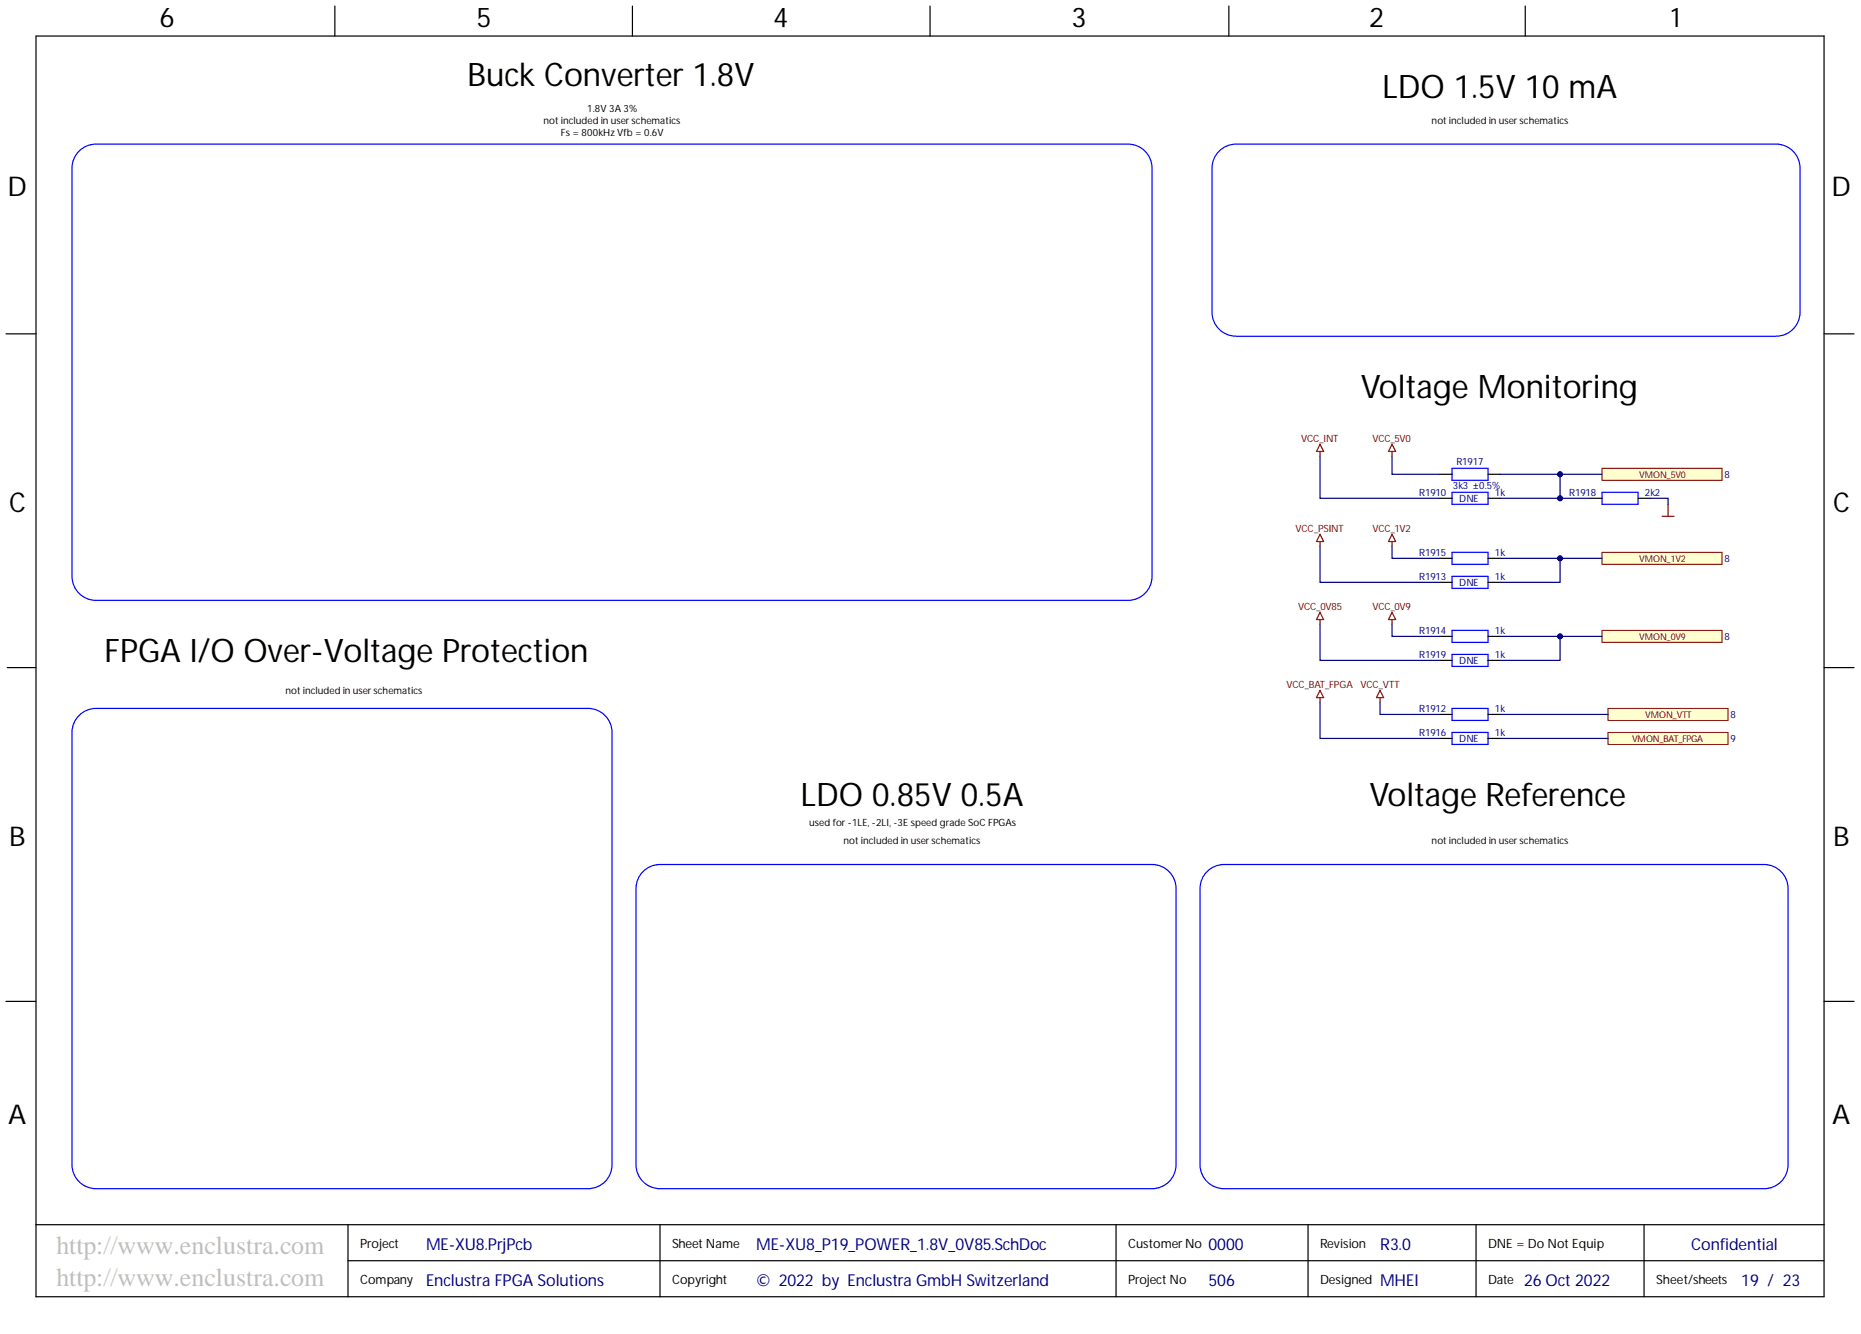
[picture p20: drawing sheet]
<svg xmlns="http://www.w3.org/2000/svg" width="393mm" height="282mm" viewBox="0 0 393 282" stroke-linecap="round" stroke-linejoin="round" font-family="sans-serif">
<defs><g id="words">
<g font-size="6.8">
<text x="98.8" y="18.1">Buck Converter 1.8V</text>
<text x="292.2" y="20.6">LDO 1.5V 10 mA</text>
<text x="287.6" y="84.1">Voltage Monitoring</text>
<text x="22.1" y="139.9">FPGA I/O Over-Voltage Protection</text>
<text x="169.3" y="170.3">LDO 0.85V 0.5A</text>
<text x="289.5" y="170.3">Voltage Reference</text>
</g>
<g font-size="5.8">
<text x="33.7" y="5.7">6</text>
<text x="100.7" y="5.7">5</text>
<text x="163.4" y="5.7">4</text>
<text x="226.5" y="5.7">3</text>
<text x="289.4" y="5.7">2</text>
<text x="353.1" y="5.7">1</text>
<text x="1.6" y="41.4">D</text>
<text x="387.1" y="41.4">D</text>
<text x="1.9" y="108.2">C</text>
<text x="387.5" y="108.2">C</text>
<text x="1.9" y="178.7">B</text>
<text x="387.5" y="178.7">B</text>
<text x="1.7" y="237.5">A</text>
<text x="387.2" y="237.5">A</text>
</g>
<g font-size="5.5" fill="#c0c0c0">
<text x="11.9" y="264.9">http://www.enclustra.com</text>
<text x="11.9" y="271.8">http://www.enclustra.com</text>
</g>
<g font-size="3.5" fill="#000080">
<text x="90" y="264">ME-XU8.PrjPcb</text>
<text x="159.8" y="264">ME-XU8_P19_POWER_1.8V_0V85.SchDoc</text>
<text x="255.4" y="264">0000</text>
<text x="357.5" y="264">Confidential</text>
<text x="90" y="271.6">Enclustra FPGA Solutions</text>
<text x="159.8" y="271.6">© 2022 by Enclustra GmbH Switzerland</text>
<text x="255.4" y="271.6">506</text>
<text x="291.7" y="271.6">MHEI</text>
<text x="322.1" y="271.6">26 Oct 2022</text>
<text x="368" y="271.6">19 / 23</text>
</g>
<text font-size="3.5" fill="#00007c" x="291.7" y="264">R3.0</text>
<g font-size="2.7">
<text x="76.1" y="263.7">Project</text>
<text x="142" y="263.7">Sheet Name</text>
<text x="238.4" y="263.7">Customer No</text>
<text x="279" y="263.7">Revision</text>
<text x="314.5" y="263.7">DNE = Do Not Equip</text>
<text x="76.1" y="271.3">Company</text>
<text x="142" y="271.3">Copyright</text>
<text x="238.4" y="271.3">Project No</text>
<text x="279" y="271.3">Designed</text>
<text x="314.5" y="271.3">Date</text>
<text x="350" y="271.3">Sheet/sheets</text>
</g>
<g font-size="2.1">
<text x="124.1" y="23.7">1.8V 3A 3%</text>
<text x="114.9" y="26.2">not included in user schematics</text>
<text x="118.5" y="28.8">Fs = 800kHz Vfb = 0.6V</text>
<text x="302.6" y="26.2">not included in user schematics</text>
<text x="60.4" y="146.7">not included in user schematics</text>
<text x="171" y="174.6">used for -1LE, -2LI, -3E speed grade SoC FPGAs</text>
<text x="178.3" y="178.4">not included in user schematics</text>
<text x="302.6" y="178.4">not included in user schematics</text>
</g>
<g font-size="2.1" fill="#800000">
<text x="275" y="93.4">VCC_INT</text>
<text x="290.1" y="93.4">VCC_5V0</text>
<text x="273.9" y="112.4">VCC_PSINT</text>
<text x="290.1" y="112.4">VCC_1V2</text>
<text x="274.4" y="128.9">VCC_0V85</text>
<text x="290.1" y="128.9">VCC_0V9</text>
<text x="271.9" y="145.4">VCC_BAT_FPGA</text>
<text x="287.5" y="145.4">VCC_VTT</text>
</g>
<g font-size="2.1" fill="#000080">
<text x="307.8" y="98.2">R1917</text>
<text x="364.5" y="101.1">8</text>
<text x="300" y="104.8">R1910</text>
<text x="307.1" y="103.4">3k3 ±0.5%</text>
<text x="308.4" y="106.1">DNE</text>
<text x="316" y="104.8">1k</text>
<text x="331.7" y="104.8">R1918</text>
<text x="347.7" y="104.8">2k2</text>
<text x="300" y="117.5">R1915</text>
<text x="316" y="117.5">1k</text>
<text x="364.5" y="118.8">8</text>
<text x="300" y="122.5">R1913</text>
<text x="308.4" y="123.8">DNE</text>
<text x="316" y="122.5">1k</text>
<text x="300" y="134">R1914</text>
<text x="316" y="134">1k</text>
<text x="364.5" y="135.3">8</text>
<text x="300" y="139">R1919</text>
<text x="308.4" y="140.3">DNE</text>
<text x="316" y="139">1k</text>
<text x="300" y="150.4">R1912</text>
<text x="300" y="155.5">R1916</text>
<text x="316" y="150.4">1k</text>
<text x="316" y="155.5">1k</text>
<text x="365.8" y="151.8">8</text>
<text x="308.4" y="156.8">DNE</text>
<text x="365.8" y="156.9">9</text>
</g>
<g font-size="1.9" fill="#800000">
<text x="346.5" y="101">VMON_5V0</text>
<text x="346.5" y="118.7">VMON_1V2</text>
<text x="346.5" y="135.2">VMON_0V9</text>
<text x="347.7" y="151.7">VMON_VTT</text>
<text x="345" y="156.8">VMON_BAT_FPGA</text>
</g>
</g></defs>
<g fill="none" stroke="#000" stroke-width=".25">
<path d="M7.6 7.6h377.9v266.4h-377.9zM70.8 1.3v6.3M133.7 1.3v6.3M196.6 1.3v6.3M259.7 1.3v6.3M322.4 1.3v6.3M1.3 70.5h6.3M385.5 70.5h6.4M304.4 105.3h2.5M314.5 105.3h2.6M304.4 123h2.5M304.4 134.5h2.5"/>
<path d="M314.5 123h2.6M314.5 134.5h2.6M1.5 141.1h6.1M304.4 151h2.5M304.4 156h2.5M314.5 151h2.6M314.5 156h2.6M385.5 141.1h6.4M1.3 211.6h6.3M385.5 211.6h6.4M7.6 258.8h377.9M73.6 258.8v15.2"/>
<path d="M139.5 258.8v15.2M235.9 258.8v15.2M276.5 258.8v15.2M312 258.8v15.2M347.5 258.8v15.2M73.6 266.4h311.9"/>
</g>
<path d="M306.9 104h7.6v2.6h-7.6zM306.9 121.8h7.6v2.5h-7.6zM306.9 133.2h7.6v2.5h-7.6zM306.9 149.7h7.6v2.5h-7.6zM306.9 154.8h7.6v2.5h-7.6z" fill="none" stroke="#00f" stroke-width=".25"/>
<path d="M279 95.4v1M279 93.9l.8 1.5h-1.6zM279 112.9l.8 1.5h-1.6zM279 114.4v1M294.2 129.4l.8 1.5h-1.5zM294.2 130.9v1" fill="none" stroke="#800000" stroke-width=".25"/>
<path d="M338.6 116.7h25.4v2.5h-25.4z" fill-rule="evenodd" fill="#ffffd0"/>
<path d="M338.6 116.7h25.4v2.5h-25.4z" fill="none" stroke="#800000" stroke-width=".21"/>
<path d="M338.6 98.9h25.4v2.6h-25.4z" fill-rule="evenodd" fill="#ffffd0"/>
<path d="M338.6 98.9h25.4v2.6h-25.4z" fill="none" stroke="#800000" stroke-width=".21"/>
<path d="M291.7 145.9l.8 1.5h-1.6zM291.7 147.4v1" fill="none" stroke="#800000" stroke-width=".25"/>
<path d="M339.9 149.7h25.3v2.5h-25.3z" fill-rule="evenodd" fill="#ffffd0"/>
<path d="M339.9 149.7h25.3v2.5h-25.3z" fill="none" stroke="#800000" stroke-width=".21"/>
<path d="M338.6 133.2h25.4v2.5h-25.4z" fill-rule="evenodd" fill="#ffffd0"/>
<path d="M338.6 133.2h25.4v2.5h-25.4z" fill="none" stroke="#800000" stroke-width=".21"/>
<path d="M339.9 154.8h25.3v2.5h-25.3z" fill-rule="evenodd" fill="#ffffd0"/>
<path d="M339.9 154.8h25.3v2.5h-25.3z" fill="none" stroke="#800000" stroke-width=".21"/>
<path d="M294.2 95.4v1M294.2 93.9l.8 1.5h-1.5zM294.2 112.9l.8 1.5h-1.5zM294.2 114.4v1M351.3 109.1h2.5M352.6 106.6v2.5M279 130.9v1M279 129.4l.8 1.5h-1.6zM279 145.9l.8 1.5h-1.6zM279 147.4v1" fill="none" stroke="#800000" stroke-width=".25"/>
<path d="M17 31.6a5.1 5.1 0 0 1 3.3-1.2h218.1a5.1 5.1 0 0 1 5.1 5.1v86.3a5.1 5.1 0 0 1-5.1 5.1h-218.1a5.1 5.1 0 0 1-5.1-5.1v-86.3a5.1 5.1 0 0 1 1.8-3.9zM258 31.6a5 5 0 0 1 3.3-1.2h114.1a5.1 5.1 0 0 1 5.1 5.1v30.5a5.1 5.1 0 0 1-5.1 5h-114.1a5.1 5.1 0 0 1-5.1-5v-30.5a5.1 5.1 0 0 1 1.8-3.9zM306.9 98.9h7.6v2.6h-7.6zM306.9 116.7h7.6v2.5h-7.6zM338.6 104h7.6v2.6h-7.6zM306.9 138.3h7.6v2.5h-7.6zM17 150.9a5.1 5.1 0 0 1 3.3-1.2h104a5.1 5.1 0 0 1 5.1 5.1v91.3a5.1 5.1 0 0 1-5.1 5.1h-104a5.1 5.1 0 0 1-5.1-5.1v-91.3a5.1 5.1 0 0 1 1.8-3.9zM136.2 183.9a5.1 5.1 0 0 1 3.3-1.2h104a5.1 5.1 0 0 1 5.1 5v58.4a5.1 5.1 0 0 1-5.1 5.1h-104a5.1 5.1 0 0 1-5.1-5.1v-58.4a5.1 5.1 0 0 1 1.8-3.8zM255.5 183.9a5 5 0 0 1 3.2-1.2h114.2a5.1 5.1 0 0 1 5 5v58.4a5.1 5.1 0 0 1-5 5.1h-114.2a5.1 5.1 0 0 1-5.1-5.1v-58.4a5.1 5.1 0 0 1 1.9-3.8z" fill="none" stroke="#00f" stroke-width=".25"/>
<path d="M304.4 118h2.5M304.4 100.2h2.5M314.5 118h2.6M314.5 100.2h2.6M336.1 105.3h2.5M346.2 105.3h2.6M304.4 139.5h2.5M314.5 139.5h2.6" fill="none" stroke="#000" stroke-width=".25"/>
<path d="M279 96.4v8.9h25.4M279 115.4v7.6h25.4M279 131.9v7.6h25.4M294.2 131.9v2.6h10.2M329.7 134.5v5h-12.6M279 148.4v7.6h25.4M291.7 148.4v2.6h12.7M317.1 156h22.8M317.1 151h22.8" fill="none" stroke="#000080" stroke-width=".25"/>
<circle cx="329.7" cy="134.5" r=".51" fill="#000080"/>
<circle cx="329.7" cy="134.5" r=".51" fill="none" stroke="#000080" stroke-width=".21"/>
<path d="M294.2 115.4v2.6h10.2M329.7 118v5h-12.6" fill="none" stroke="#000080" stroke-width=".25"/>
<circle cx="329.7" cy="118" r=".51" fill="#000080"/>
<circle cx="329.7" cy="118" r=".51" fill="none" stroke="#000080" stroke-width=".21"/>
<path d="M329.7 100.2v5.1h-12.6" fill="none" stroke="#000080" stroke-width=".25"/>
<circle cx="329.7" cy="105.3" r=".51" fill="#000080"/>
<circle cx="329.7" cy="105.3" r=".51" fill="none" stroke="#000080" stroke-width=".21"/>
<circle cx="329.7" cy="100.2" r=".51" fill="#000080"/>
<circle cx="329.7" cy="100.2" r=".51" fill="none" stroke="#000080" stroke-width=".21"/>
<path d="M294.2 96.4v3.8h10.2M317.1 134.5h21.5" fill="none" stroke="#000080" stroke-width=".25"/>
<circle cx="329.7" cy="134.5" r=".51" fill="#000080"/>
<circle cx="329.7" cy="134.5" r=".51" fill="none" stroke="#000080" stroke-width=".21"/>
<path d="M317.1 118h21.5" fill="none" stroke="#000080" stroke-width=".25"/>
<circle cx="329.7" cy="118" r=".51" fill="#000080"/>
<circle cx="329.7" cy="118" r=".51" fill="none" stroke="#000080" stroke-width=".21"/>
<path d="M317.1 100.2h21.5" fill="none" stroke="#000080" stroke-width=".25"/>
<circle cx="329.7" cy="100.2" r=".51" fill="#000080"/>
<circle cx="329.7" cy="100.2" r=".51" fill="none" stroke="#000080" stroke-width=".21"/>
<path d="M329.7 105.3h6.4M348.8 105.3h3.8v1.3" fill="none" stroke="#000080" stroke-width=".25"/>
<circle cx="329.7" cy="105.3" r=".51" fill="#000080"/>
<circle cx="329.7" cy="105.3" r=".51" fill="none" stroke="#000080" stroke-width=".21"/>
<use href="#words"/>
</svg>
